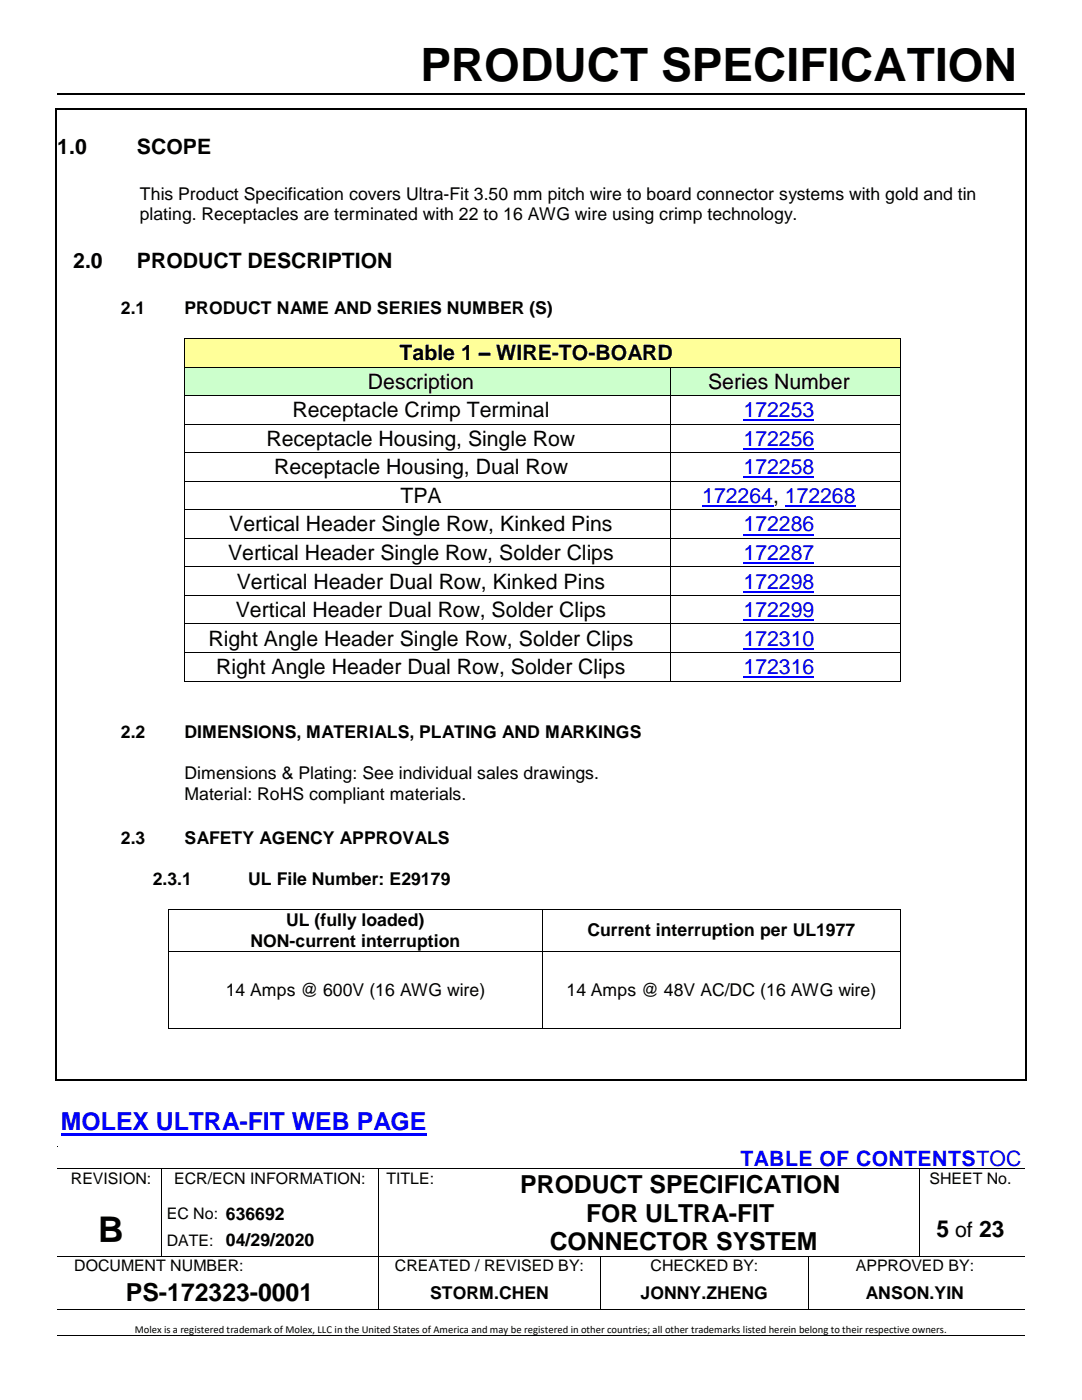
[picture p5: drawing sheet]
<svg xmlns="http://www.w3.org/2000/svg" width="216mm" height="279mm" viewBox="0 0 216 279" stroke-linecap="round" stroke-linejoin="round" font-family="sans-serif">
<defs><g id="words">
<text font-size="9.2" x="83.9" y="16.2">PRODUCT SPECIFICATION</text>
<text font-size="7.1" x="19.6" y="247.9">B</text>
<text font-size="5" fill="#00f" x="12.1" y="225.6">MOLEX ULTRA-FIT WEB PAGE</text>
<g font-size="5">
<text x="103.8" y="238.1">PRODUCT SPECIFICATION</text>
<text x="116.9" y="243.8">FOR ULTRA-FIT</text>
<text x="109.7" y="249.5">CONNECTOR SYSTEM</text>
<text x="25.1" y="259.6">PS-172323-0001</text>
</g>
<text font-size="4.6" x="186.9" y="247">5 of 23</text>
<g font-size="4.2">
<text x="11.4" y="30.8">1.0</text>
<text x="27.3" y="30.8">SCOPE</text>
<text x="14.6" y="53.5">2.0</text>
<text x="27.3" y="53.5">PRODUCT DESCRIPTION</text>
<text x="79.7" y="71.8">Table 1 – WIRE-TO-BOARD</text>
<text x="73.4" y="77.6">Description</text>
<text x="141.3" y="77.6">Series Number</text>
<text x="58.3" y="83.2">Receptacle Crimp Terminal</text>
<text x="53.2" y="89">Receptacle Housing, Single Row</text>
<text x="54.7" y="94.7">Receptacle Housing, Dual Row</text>
<text x="79.9" y="100.3">TPA</text>
<text x="45.7" y="106.1">Vertical Header Single Row, Kinked Pins</text>
<text x="45.5" y="111.7">Vertical Header Single Row, Solder Clips</text>
<text x="47.3" y="117.5">Vertical Header Dual Row, Kinked Pins</text>
<text x="47" y="123.2">Vertical Header Dual Row, Solder Clips</text>
<text x="41.6" y="128.8">Right Angle Header Single Row, Solder Clips</text>
<text x="43.1" y="134.6">Right Angle Header Dual Row, Solder Clips</text>
</g>
<g font-size="4.2" fill="#00f">
<text x="148.4" y="83.2">172253</text>
<text x="148.4" y="89">172256</text>
<text x="148.4" y="94.7">172258</text>
<text x="140.1" y="100.3">172264, 172268</text>
<text x="148.4" y="106.1">172286</text>
<text x="148.4" y="111.7">172287</text>
<text x="148.4" y="117.5">172298</text>
<text x="148.4" y="123.2">172299</text>
<text x="148.4" y="128.8">172310</text>
<text x="148.4" y="134.6">172316</text>
<text x="147.7" y="232.8">TABLE OF CONTENTSTOC</text>
</g>
<g font-size="3.5">
<text x="27.9" y="39.9">This Product Specification covers Ultra-Fit 3.50 mm pitch wire to board connector systems with gold and tin</text>
<text x="27.9" y="43.9">plating. Receptacles are terminated with 22 to 16 AWG wire using crimp technology.</text>
<text x="24.1" y="62.6">2.1</text>
<text x="36.8" y="62.6">PRODUCT NAME AND SERIES NUMBER (S)</text>
<text x="24.1" y="147.3">2.2</text>
<text x="36.8" y="147.3">DIMENSIONS, MATERIALS, PLATING AND MARKINGS</text>
<text x="36.8" y="155.5">Dimensions &amp; Plating: See individual sales drawings.</text>
<text x="36.8" y="159.6">Material: RoHS compliant materials.</text>
<text x="24.1" y="168.5">2.3</text>
<text x="36.8" y="168.5">SAFETY AGENCY APPROVALS</text>
<text x="30.5" y="176.6">2.3.1</text>
<text x="49.5" y="176.6">UL File Number: E29179</text>
<text x="57.1" y="184.9">UL (fully loaded)</text>
<text x="50" y="188.9">NON-current interruption</text>
<text x="117.2" y="186.9">Current interruption per UL1977</text>
<text x="45" y="198.7">14 Amps @ 600V (16 AWG wire)</text>
<text x="113" y="198.7">14 Amps @ 48V AC/DC (16 AWG wire)</text>
<text x="45.1" y="248.6">04/29/2020</text>
<text x="85.8" y="259.3">STORM.CHEN</text>
<text x="127.8" y="259.3">JONNY.ZHENG</text>
<text x="172.8" y="259.3">ANSON.YIN</text>
</g>
<g font-size="3.2">
<text x="14.1" y="236.3">REVISION:</text>
<text x="34.8" y="236.3">ECR/ECN INFORMATION:</text>
<text x="77.1" y="236.3">TITLE:</text>
<text x="185.5" y="236.3">SHEET No.</text>
<text x="33.3" y="243.3">EC No: 636692</text>
<text x="33.3" y="248.6">DATE:</text>
<text x="14.8" y="253.7">DOCUMENT NUMBER:</text>
<text x="78.8" y="253.7">CREATED / REVISED BY:</text>
<text x="129.8" y="253.7">CHECKED BY:</text>
<text x="170.8" y="253.7">APPROVED BY:</text>
</g>
<text font-size="2.1" x="26.9" y="265.9">Molex is a registered trademark of Molex, LLC in the United States of America and may be registered in other countries; all other trademarks listed herein belong to their respective owners.</text>
</g></defs>
<g fill="#000">
<path d="M11.4 18.6h.4v.4h-.4z" fill-rule="evenodd"/>
<path d="M11.4 18.6h.4v.4h-.4z" fill-rule="evenodd"/>
<path d="M203 18.6h.3v.4h-.3z" fill-rule="evenodd"/>
<path d="M203 18.6h.3v.4h-.3z" fill-rule="evenodd"/>
</g>
<path d="M11.8 18.8h192.7" fill="none" stroke="#000" stroke-width=".34"/>
<path d="M12.1 226.1h73v.5h-73z" fill-rule="evenodd" fill="#00f"/>
<g fill="#000">
<path d="M11.4 228.7h.2v.2h-.2z" fill-rule="evenodd"/>
<path d="M11.4 233.2h.2v.1h-.2z" fill-rule="evenodd"/>
<path d="M11.4 233.2h.2v.1h-.2z" fill-rule="evenodd"/>
<path d="M32.2 233.2h.2v.1h-.2z" fill-rule="evenodd"/>
<path d="M75.5 233.2h.1v.1h-.1z" fill-rule="evenodd"/>
<path d="M88.2 233.2h.2v.1h-.2z" fill-rule="evenodd"/>
<path d="M108 233.2h.1v.1h-.1z" fill-rule="evenodd"/>
<path d="M183.4 233.2h.2v.1h-.2z" fill-rule="evenodd"/>
<path d="M11.4 250.6h.2v.2h-.2z" fill-rule="evenodd"/>
<path d="M11.4 250.6h.2v.2h-.2z" fill-rule="evenodd"/>
<path d="M32.2 240h.2v.1h-.2z" fill-rule="evenodd"/>
<path d="M32.2 244.1h.2v.2h-.2z" fill-rule="evenodd"/>
<path d="M32.2 250.6h.2v.2h-.2z" fill-rule="evenodd"/>
<path d="M45.1 250.6h.2v.2h-.2z" fill-rule="evenodd"/>
<path d="M75.5 240h.1v.1h-.1z" fill-rule="evenodd"/>
<path d="M75.5 244.1h.1v.2h-.1z" fill-rule="evenodd"/>
<path d="M75.5 250.6h.1v.2h-.1z" fill-rule="evenodd"/>
<path d="M88.2 250.6h.2v.2h-.2z" fill-rule="evenodd"/>
<path d="M119.8 250.6h.2v.2h-.2z" fill-rule="evenodd"/>
<path d="M161.2 250.6h.2v.2h-.2z" fill-rule="evenodd"/>
<path d="M183.4 240h.2v.1h-.2z" fill-rule="evenodd"/>
<path d="M183.4 244.1h.2v.2h-.2z" fill-rule="evenodd"/>
<path d="M183.4 250.6h.2v.2h-.2z" fill-rule="evenodd"/>
<path d="M11.4 261.3h.2v.1h-.2z" fill-rule="evenodd"/>
<path d="M11.4 266.4h.2v.2h-.2z" fill-rule="evenodd"/>
<path d="M11.4 266.4h.2v.2h-.2z" fill-rule="evenodd"/>
<path d="M75.5 261.3h.1v.1h-.1z" fill-rule="evenodd"/>
<path d="M119.8 261.3h.2v.1h-.2z" fill-rule="evenodd"/>
<path d="M161.2 261.3h.2v.1h-.2z" fill-rule="evenodd"/>
<path d="M203.8 261.3h.2v.1h-.2z" fill-rule="evenodd"/>
<path d="M203.8 266.4h.2v.2h-.2z" fill-rule="evenodd"/>
<path d="M203.8 266.4h.2v.2h-.2z" fill-rule="evenodd"/>
<path d="M204 261.3h.1v.1h-.1z" fill-rule="evenodd"/>
<path d="M204.1 261.3h.4v.1h-.4z" fill-rule="evenodd"/>
</g>
<g fill="none" stroke="#000" stroke-width=".2">
<path d="M11.6 233.2h20.6M32.3 233.3v6.7M32.4 233.2h43.1M75.5 233.3v6.7M75.6 233.2h12.6M88.4 233.2h19.6M108.1 233.2h75.3M183.5 233.3v6.7M183.6 233.2h20.9M11.6 250.7h20.6M32.3 240.1v4M32.3 244.3v6.3"/>
<path d="M32.4 250.7h12.7M45.3 250.7h30.2M75.5 240.1v4M75.5 244.3v6.3M75.5 250.8v10.5M75.6 250.7h12.6M88.4 250.7h31.4M119.9 250.8v10.5M120 250.7h41.2M161.3 250.8v10.5M161.4 250.7h22M183.5 240.1v4"/>
<path d="M183.5 244.3v6.3M183.6 250.7h20.9M11.6 261.4h63.9M11.6 266.5h192.9M75.6 261.4h44.2M120 261.4h41.2M161.4 261.4h42.4"/>
</g>
<g fill="#ff9">
<path d="M36.9 67.7h142.8v5.5h-142.8z" fill-rule="evenodd"/>
<path d="M38.7 68h139.1v4.8h-139.1z" fill-rule="evenodd"/>
</g>
<g fill="#000">
<path d="M36.8 67.4h.1v.2h-.1z" fill-rule="evenodd"/>
<path d="M36.8 67.4h.1v.2h-.1z" fill-rule="evenodd"/>
<path d="M179.7 67.4h.1v.2h-.1z" fill-rule="evenodd"/>
<path d="M179.7 67.4h.1v.2h-.1z" fill-rule="evenodd"/>
</g>
<path d="M36.8 67.6v5.6M36.9 67.5h142.8M179.7 67.6v5.6" fill="none" stroke="#000" stroke-width=".2"/>
<g fill="#cfc">
<path d="M36.9 73.3h96.7v5.6h-96.7z" fill-rule="evenodd"/>
<path d="M38.7 73.7h93.1v4.8h-93.1z" fill-rule="evenodd"/>
<path d="M133.8 73.3h45.9v5.6h-45.9z" fill-rule="evenodd"/>
<path d="M135.6 73.7h42.2v4.8h-42.2z" fill-rule="evenodd"/>
</g>
<g fill="#000">
<path d="M36.8 73.2h.1v.1h-.1z" fill-rule="evenodd"/>
<path d="M133.6 73.2h.2v.1h-.2z" fill-rule="evenodd"/>
<path d="M179.7 73.2h.1v.1h-.1z" fill-rule="evenodd"/>
</g>
<path d="M36.8 73.3v5.6M36.9 73.2h96.7M133.7 73.3v5.6M133.8 73.2h45.9M179.7 73.3v5.6" fill="none" stroke="#000" stroke-width=".2"/>
<g fill="#fff">
<path d="M36.9 79h96.7v5.5h-96.7z" fill-rule="evenodd"/>
<path d="M38.7 79.3h93.1v4.9h-93.1z" fill-rule="evenodd"/>
<path d="M133.8 79h45.9v5.5h-45.9z" fill-rule="evenodd"/>
<path d="M135.6 79.3h42.2v4.9h-42.2z" fill-rule="evenodd"/>
</g>
<path d="M148.4 83.8h14.1M148.4 89.6h14.1M148.4 95.3h14.1M140.1 101h14.2M148.4 106.7h14.1M148.4 112.3h14.1M148.4 118.1h14.1M156.6 101h14.1M148.4 123.8h14.1M148.4 129.5h14.1M148.4 135.2h14.1" fill="none" stroke="#00f" stroke-width=".3"/>
<g fill="#000">
<path d="M11.1 21.7h.3v.3h-.3z" fill-rule="evenodd"/>
<path d="M11.1 21.7h.3v.3h-.3z" fill-rule="evenodd"/>
<path d="M204.5 21.7h.3v.3h-.3z" fill-rule="evenodd"/>
<path d="M204.5 21.7h.3v.3h-.3z" fill-rule="evenodd"/>
<path d="M36.8 78.9h.1v.1h-.1z" fill-rule="evenodd"/>
<path d="M133.6 78.9h.2v.1h-.2z" fill-rule="evenodd"/>
<path d="M179.7 78.9h.1v.1h-.1z" fill-rule="evenodd"/>
<path d="M36.8 84.5h.1v.2h-.1z" fill-rule="evenodd"/>
<path d="M36.8 90.3h.1v.1h-.1z" fill-rule="evenodd"/>
<path d="M36.8 95.9h.1v.2h-.1z" fill-rule="evenodd"/>
<path d="M133.6 84.5h.2v.2h-.2z" fill-rule="evenodd"/>
<path d="M133.6 90.3h.2v.1h-.2z" fill-rule="evenodd"/>
<path d="M133.6 95.9h.2v.2h-.2z" fill-rule="evenodd"/>
<path d="M179.7 84.5h.1v.2h-.1z" fill-rule="evenodd"/>
<path d="M179.7 90.3h.1v.1h-.1z" fill-rule="evenodd"/>
<path d="M179.7 95.9h.1v.2h-.1z" fill-rule="evenodd"/>
<path d="M36.8 101.7h.1v.1h-.1z" fill-rule="evenodd"/>
<path d="M36.8 107.4h.1v.1h-.1z" fill-rule="evenodd"/>
<path d="M36.8 113h.1v.2h-.1z" fill-rule="evenodd"/>
<path d="M36.8 118.8h.1v.1h-.1z" fill-rule="evenodd"/>
<path d="M133.6 101.7h.2v.1h-.2z" fill-rule="evenodd"/>
<path d="M133.6 107.4h.2v.1h-.2z" fill-rule="evenodd"/>
<path d="M133.6 113h.2v.2h-.2z" fill-rule="evenodd"/>
<path d="M133.6 118.8h.2v.1h-.2z" fill-rule="evenodd"/>
<path d="M179.7 101.7h.1v.1h-.1z" fill-rule="evenodd"/>
<path d="M179.7 107.4h.1v.1h-.1z" fill-rule="evenodd"/>
<path d="M179.7 113h.1v.2h-.1z" fill-rule="evenodd"/>
<path d="M179.7 118.8h.1v.1h-.1z" fill-rule="evenodd"/>
<path d="M36.8 124.4h.1v.2h-.1z" fill-rule="evenodd"/>
<path d="M36.8 130.2h.1v.1h-.1z" fill-rule="evenodd"/>
<path d="M36.8 135.9h.1v.1h-.1z" fill-rule="evenodd"/>
<path d="M36.8 135.9h.1v.1h-.1z" fill-rule="evenodd"/>
<path d="M133.6 124.4h.2v.2h-.2z" fill-rule="evenodd"/>
<path d="M133.6 130.2h.2v.1h-.2z" fill-rule="evenodd"/>
<path d="M133.6 135.9h.2v.1h-.2z" fill-rule="evenodd"/>
<path d="M179.7 124.4h.1v.2h-.1z" fill-rule="evenodd"/>
<path d="M179.7 130.2h.1v.1h-.1z" fill-rule="evenodd"/>
<path d="M179.7 135.9h.1v.1h-.1z" fill-rule="evenodd"/>
<path d="M179.7 135.9h.1v.1h-.1z" fill-rule="evenodd"/>
<path d="M33.6 181.5h.1v.1h-.1z" fill-rule="evenodd"/>
<path d="M33.6 181.5h.1v.1h-.1z" fill-rule="evenodd"/>
<path d="M33.6 189.8h.1v.1h-.1z" fill-rule="evenodd"/>
<path d="M108.2 181.5h.2v.1h-.2z" fill-rule="evenodd"/>
<path d="M108.2 189.8h.2v.1h-.2z" fill-rule="evenodd"/>
<path d="M179.7 181.5h.1v.1h-.1z" fill-rule="evenodd"/>
<path d="M179.7 181.5h.1v.1h-.1z" fill-rule="evenodd"/>
<path d="M179.7 189.8h.1v.1h-.1z" fill-rule="evenodd"/>
<path d="M11.1 215.3h.3v.3h-.3z" fill-rule="evenodd"/>
<path d="M11.1 215.3h.3v.3h-.3z" fill-rule="evenodd"/>
<path d="M33.6 205.1h.1v.2h-.1z" fill-rule="evenodd"/>
<path d="M33.6 205.1h.1v.2h-.1z" fill-rule="evenodd"/>
<path d="M108.2 205.1h.2v.2h-.2z" fill-rule="evenodd"/>
<path d="M179.7 205.1h.1v.2h-.1z" fill-rule="evenodd"/>
<path d="M179.7 205.1h.1v.2h-.1z" fill-rule="evenodd"/>
<path d="M204.5 215.3h.3v.3h-.3z" fill-rule="evenodd"/>
<path d="M204.5 215.3h.3v.3h-.3z" fill-rule="evenodd"/>
</g>
<g fill="none" stroke="#000" stroke-width=".2">
<path d="M36.8 79v5.5M36.9 79h96.7M133.7 79v5.5M133.8 79h45.9M179.7 79v5.5M36.8 84.7v5.6M36.8 90.4v5.5M36.8 96.1v5.6M36.9 84.6h96.7M36.9 90.4h96.7M36.9 96h96.7M133.7 84.7v5.6"/>
<path d="M133.7 90.4v5.5M133.7 96.1v5.6M133.8 84.6h45.9M133.8 90.4h45.9M133.8 96h45.9M179.7 84.7v5.6M179.7 90.4v5.5M179.7 96.1v5.6M36.8 101.8v5.6M36.8 107.5v5.5M36.8 113.2v5.6M36.8 118.9v5.5"/>
<path d="M36.9 101.7h96.7M36.9 107.5h96.7M36.9 113.1h96.7M36.9 118.8h96.7M133.7 101.8v5.6M133.7 107.5v5.5M133.7 113.2v5.6M133.7 118.9v5.5M133.8 101.7h45.9M133.8 107.5h45.9M133.8 113.1h45.9M133.8 118.8h45.9"/>
<path d="M179.7 101.8v5.6M179.7 107.5v5.5M179.7 113.2v5.6M179.7 118.9v5.5M36.8 124.6v5.6M36.8 130.3v5.6M36.9 124.5h96.7M36.9 130.2h96.7M36.9 135.9h96.7M133.7 124.6v5.6M133.7 130.3v5.6M133.8 124.5h45.9"/>
<path d="M133.8 130.2h45.9M133.8 135.9h45.9M179.7 124.6v5.6M179.7 130.3v5.6M33.7 181.6v8.2M33.7 189.9v15.2M33.7 181.6h74.5M33.7 189.8h74.5M108.3 181.6v8.2M108.3 189.9v15.2M108.4 181.6h71.3M108.4 189.8h71.3"/>
<path d="M179.7 181.6v8.2M179.7 189.9v15.2M33.7 205.2h74.5M108.4 205.2h71.3"/>
</g>
<path d="M11.3 22v193.3M11.4 21.8h193.1M204.7 22v193.3M11.4 215.5h193.1" fill="none" stroke="#000" stroke-width=".34"/>
<use href="#words"/>
</svg>
